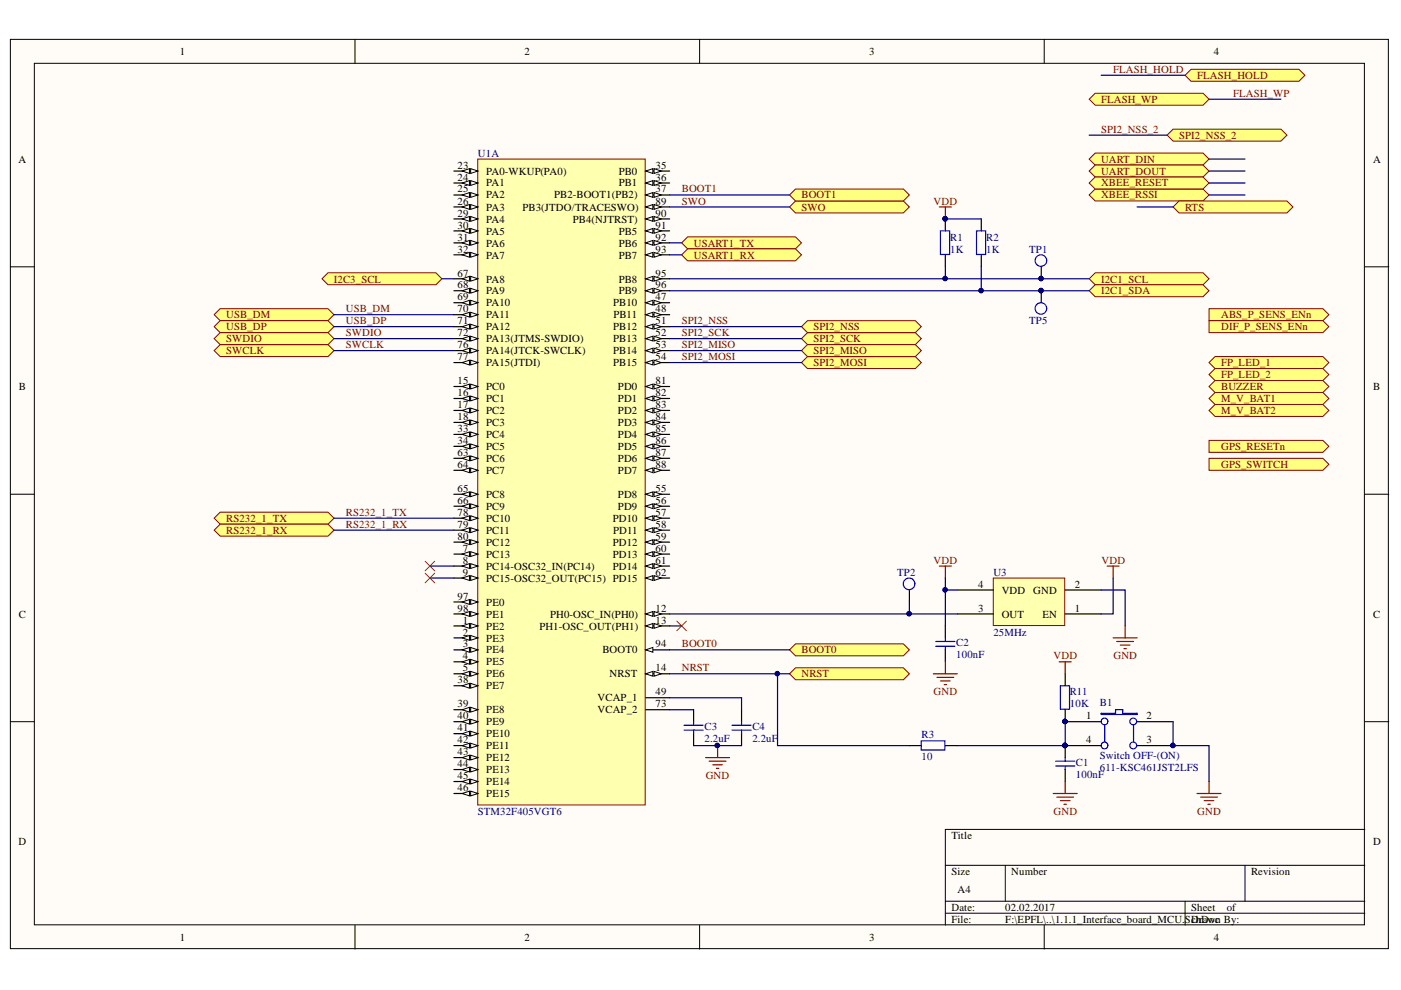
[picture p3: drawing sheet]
<svg xmlns="http://www.w3.org/2000/svg" width="297mm" height="210mm" viewBox="0 0 297 210" stroke-linecap="round" stroke-linejoin="round" font-family="sans-serif">
<defs><g id="words">
<g font-size="2.3">
<text x="38.1" y="11.7">1</text>
<text x="111.2" y="11.7">2</text>
<text x="184.3" y="11.7">3</text>
<text x="257.4" y="11.7">4</text>
<text x="3.9" y="34.5">A</text>
<text x="97" y="35.7">23</text>
<text x="139" y="35.7">35</text>
<text x="291.1" y="34.5">A</text>
<text x="97" y="38.3">24</text>
<text x="97" y="40.8">25</text>
<text x="103.1" y="37">PA0-WKUP(PA0)</text>
<text x="103.1" y="39.5">PA1</text>
<text x="131.2" y="37">PB0</text>
<text x="131.2" y="39.5">PB1</text>
<text x="139" y="38.3">36</text>
<text x="139" y="40.8">37</text>
<text x="97" y="43.4">26</text>
<text x="97" y="46">29</text>
<text x="103.1" y="42.1">PA2</text>
<text x="103.1" y="44.7">PA3</text>
<text x="103.1" y="47.2">PA4</text>
<text x="110.8" y="44.7">PB3(JTDO/TRACESWO)</text>
<text x="117.5" y="42.1">PB2-BOOT1(PB2)</text>
<text x="121.5" y="47.2">PB4(NJTRST)</text>
<text x="139" y="43.4">89</text>
<text x="139" y="46">90</text>
<text x="97" y="48.5">30</text>
<text x="97" y="51">31</text>
<text x="97" y="53.6">32</text>
<text x="103.1" y="49.8">PA5</text>
<text x="103.1" y="52.3">PA6</text>
<text x="131.2" y="49.8">PB5</text>
<text x="131.2" y="52.3">PB6</text>
<text x="139" y="48.5">91</text>
<text x="139" y="51">92</text>
<text x="139" y="53.6">93</text>
<text x="97" y="58.6">67</text>
<text x="103.1" y="54.8">PA7</text>
<text x="103.1" y="59.9">PA8</text>
<text x="131.2" y="54.8">PB7</text>
<text x="131.2" y="59.9">PB8</text>
<text x="139" y="58.6">95</text>
<text x="97" y="61.2">68</text>
<text x="97" y="63.7">69</text>
<text x="103.1" y="62.4">PA9</text>
<text x="103.1" y="65">PA10</text>
<text x="130" y="65">PB10</text>
<text x="131.2" y="62.4">PB9</text>
<text x="139" y="63.7">47</text>
<text x="139" y="61.2">96</text>
<text x="97" y="66.2">70</text>
<text x="97" y="68.8">71</text>
<text x="97" y="71.3">72</text>
<text x="103.1" y="67.5">PA11</text>
<text x="103.1" y="70">PA12</text>
<text x="130" y="70">PB12</text>
<text x="130.1" y="67.5">PB11</text>
<text x="139" y="66.2">48</text>
<text x="139" y="68.8">51</text>
<text x="139" y="71.3">52</text>
<text x="97" y="73.8">76</text>
<text x="97" y="76.4">77</text>
<text x="103.1" y="72.6">PA13(JTMS-SWDIO)</text>
<text x="103.1" y="75.1">PA14(JTCK-SWCLK)</text>
<text x="103.1" y="77.6">PA15(JTDI)</text>
<text x="130" y="72.6">PB13</text>
<text x="130" y="75.1">PB14</text>
<text x="130" y="77.6">PB15</text>
<text x="139" y="73.8">53</text>
<text x="139" y="76.4">54</text>
<text x="4" y="82.7">B</text>
<text x="97" y="81.4">15</text>
<text x="97" y="84">16</text>
<text x="103.1" y="82.7">PC0</text>
<text x="131" y="82.7">PD0</text>
<text x="139" y="81.4">81</text>
<text x="139" y="84">82</text>
<text x="291.1" y="82.7">B</text>
<text x="97" y="86.5">17</text>
<text x="97" y="89">18</text>
<text x="103.1" y="85.2">PC1</text>
<text x="103.1" y="87.8">PC2</text>
<text x="131" y="85.2">PD1</text>
<text x="131" y="87.8">PD2</text>
<text x="139" y="86.5">83</text>
<text x="139" y="89">84</text>
<text x="97" y="91.6">33</text>
<text x="97" y="94.1">34</text>
<text x="103.1" y="90.3">PC3</text>
<text x="103.1" y="92.8">PC4</text>
<text x="103.1" y="95.4">PC5</text>
<text x="131" y="90.3">PD3</text>
<text x="131" y="92.8">PD4</text>
<text x="131" y="95.4">PD5</text>
<text x="139" y="91.6">85</text>
<text x="139" y="94.1">86</text>
<text x="97" y="96.6">63</text>
<text x="97" y="99.2">64</text>
<text x="103.1" y="97.9">PC6</text>
<text x="103.1" y="100.4">PC7</text>
<text x="131" y="97.9">PD6</text>
<text x="131" y="100.4">PD7</text>
<text x="139" y="96.6">87</text>
<text x="139" y="99.2">88</text>
<text x="97" y="104.3">65</text>
<text x="97" y="106.9">66</text>
<text x="103.1" y="105.6">PC8</text>
<text x="131" y="105.6">PD8</text>
<text x="139" y="104.3">55</text>
<text x="139" y="106.9">56</text>
<text x="97" y="109.4">78</text>
<text x="97" y="111.9">79</text>
<text x="103.1" y="108.1">PC9</text>
<text x="103.1" y="110.7">PC10</text>
<text x="103.1" y="113.2">PC11</text>
<text x="129.9" y="110.7">PD10</text>
<text x="130" y="113.2">PD11</text>
<text x="131" y="108.1">PD9</text>
<text x="139" y="109.4">57</text>
<text x="139" y="111.9">58</text>
<text x="97" y="114.5">80</text>
<text x="98.1" y="117">7</text>
<text x="98.1" y="119.5">8</text>
<text x="103.1" y="118.3">PC13</text>
<text x="103.1" y="115.7">PC12</text>
<text x="129.9" y="115.7">PD12</text>
<text x="129.9" y="118.3">PD13</text>
<text x="139" y="114.5">59</text>
<text x="139" y="117">60</text>
<text x="139" y="119.5">61</text>
<text x="98.1" y="122.1">9</text>
<text x="103.1" y="120.8">PC14-OSC32_IN(PC14)</text>
<text x="103.1" y="123.3">PC15-OSC32_OUT(PC15) PD15</text>
<text x="129.9" y="120.8">PD14</text>
<text x="139" y="122.1">62</text>
<text x="207.4" y="124.6">4</text>
<text x="212.4" y="125.9">VDD</text>
<text x="219.1" y="125.9">GND</text>
<text x="227.9" y="124.6">2</text>
<text x="4" y="130.9">C</text>
<text x="97" y="127.1">97</text>
<text x="97" y="129.7">98</text>
<text x="103.1" y="128.4">PE0</text>
<text x="103.1" y="130.9">PE1</text>
<text x="116.6" y="130.9">PH0-OSC_IN(PH0)</text>
<text x="139" y="129.7">12</text>
<text x="207.4" y="129.7">3</text>
<text x="212.4" y="130.9">OUT</text>
<text x="221" y="130.9">EN</text>
<text x="227.9" y="129.7">1</text>
<text x="291.1" y="130.9">C</text>
<text x="98.1" y="132.2">1</text>
<text x="98.1" y="134.7">2</text>
<text x="98.1" y="137.3">3</text>
<text x="103.1" y="133.5">PE2</text>
<text x="103.1" y="136">PE3</text>
<text x="114.4" y="133.5">PH1-OSC_OUT(PH1)</text>
<text x="139" y="137.3">94</text>
<text x="139" y="132.2">13</text>
<text x="98.1" y="139.8">4</text>
<text x="98.1" y="142.4">5</text>
<text x="103.1" y="138.6">PE4</text>
<text x="103.1" y="141.1">PE5</text>
<text x="103.1" y="143.6">PE6</text>
<text x="127.7" y="138.6">BOOT0</text>
<text x="129.2" y="143.6">NRST</text>
<text x="139" y="142.4">14</text>
<text x="97" y="144.9">38</text>
<text x="97" y="150">39</text>
<text x="103.1" y="146.2">PE7</text>
<text x="126.7" y="148.7">VCAP_1</text>
<text x="139" y="147.4">49</text>
<text x="139" y="150">73</text>
<text x="97" y="152.5">40</text>
<text x="97" y="155">41</text>
<text x="103.1" y="151.2">PE8</text>
<text x="103.1" y="153.8">PE9</text>
<text x="126.7" y="151.2">VCAP_2</text>
<text x="230.3" y="152.5">1</text>
<text x="243.1" y="152.5">2</text>
<text x="97" y="157.6">42</text>
<text x="97" y="160.1">43</text>
<text x="103.1" y="156.3">PE10</text>
<text x="103.1" y="158.8">PE11</text>
<text x="103.1" y="161.4">PE12</text>
<text x="230.3" y="157.6">4</text>
<text x="243.1" y="157.6">3</text>
<text x="97" y="162.6">44</text>
<text x="97" y="165.2">45</text>
<text x="97" y="167.8">46</text>
<text x="103.1" y="164">PE13</text>
<text x="103.1" y="166.5">PE14</text>
<text x="103.1" y="169">PE15</text>
<text x="3.9" y="179.2">D</text>
<text x="201.7" y="177.9">Title</text>
<text x="291.1" y="179.2">D</text>
<text x="201.7" y="185.5">Size</text>
<text x="214.4" y="185.5">Number</text>
<text x="265.2" y="185.5">Revision</text>
<text x="203" y="189.3">A4</text>
<text x="201.7" y="193.1">Date:</text>
<text x="201.7" y="195.7">File:</text>
<text x="213.1" y="193.1">02.02.2017</text>
<text x="213.1" y="195.7">F:\EPFL\..\1.1.1_Interface_board_MCU.SchDoc</text>
<text x="252.6" y="193.1">Sheet</text>
<text x="252.6" y="195.7">Drawn By:</text>
<text x="260.1" y="193.1">of</text>
<text x="38.1" y="199.5">1</text>
<text x="111.2" y="199.5">2</text>
<text x="184.3" y="199.5">3</text>
<text x="257.4" y="199.5">4</text>
</g>
<g font-size="2.3" fill="#800000">
<text x="236" y="15.5">FLASH_HOLD</text>
<text x="253.8" y="16.7">FLASH_HOLD</text>
<text x="233.4" y="21.8">FLASH_WP</text>
<text x="261.4" y="20.5">FLASH_WP</text>
<text x="233.4" y="28.1">SPI2_NSS_2</text>
<text x="250" y="29.4">SPI2_NSS_2</text>
<text x="233.4" y="34.5">UART_DIN</text>
<text x="144.5" y="40.8">BOOT1</text>
<text x="233.4" y="37">UART_DOUT</text>
<text x="233.4" y="39.5">XBEE_RESET</text>
<text x="144.5" y="43.4">SWO</text>
<text x="169.9" y="44.7">SWO</text>
<text x="169.9" y="42.1">BOOT1</text>
<text x="197.9" y="43.4">VDD</text>
<text x="233.4" y="42.1">XBEE_RSSI</text>
<text x="251.3" y="44.7">RTS</text>
<text x="147.1" y="52.3">USART1_TX</text>
<text x="70.8" y="59.9">I2C3_SCL</text>
<text x="147.1" y="54.8">USART1_RX</text>
<text x="233.4" y="59.9">I2C1_SCL</text>
<text x="233.4" y="62.4">I2C1_SDA</text>
<text x="48" y="67.5">USB_DM</text>
<text x="48" y="70">USB_DP</text>
<text x="73.3" y="71.3">SWDIO</text>
<text x="73.3" y="68.8">USB_DP</text>
<text x="73.3" y="66.2">USB_DM</text>
<text x="144.5" y="68.8">SPI2_NSS</text>
<text x="144.5" y="71.3">SPI2_SCK</text>
<text x="172.5" y="70">SPI2_NSS</text>
<text x="258.9" y="67.5">ABS_P_SENS_ENn</text>
<text x="258.9" y="70">DIF_P_SENS_ENn</text>
<text x="48" y="75.1">SWCLK</text>
<text x="48" y="72.6">SWDIO</text>
<text x="73.3" y="73.8">SWCLK</text>
<text x="144.5" y="73.8">SPI2_MISO</text>
<text x="144.5" y="76.4">SPI2_MOSI</text>
<text x="172.5" y="77.6">SPI2_MOSI</text>
<text x="172.5" y="72.6">SPI2_SCK</text>
<text x="172.5" y="75.1">SPI2_MISO</text>
<text x="258.9" y="77.6">FP_LED_1</text>
<text x="258.9" y="80.2">FP_LED_2</text>
<text x="258.9" y="82.7">BUZZER</text>
<text x="258.9" y="87.8">M_V_BAT2</text>
<text x="258.9" y="85.2">M_V_BAT1</text>
<text x="258.9" y="95.4">GPS_RESETn</text>
<text x="258.9" y="99.2">GPS_SWITCH</text>
<text x="48" y="110.7">RS232_1_TX</text>
<text x="48" y="113.2">RS232_1_RX</text>
<text x="73.3" y="111.9">RS232_1_RX</text>
<text x="73.3" y="109.4">RS232_1_TX</text>
<text x="197.9" y="119.5">VDD</text>
<text x="233.5" y="119.5">VDD</text>
<text x="144.5" y="137.3">BOOT0</text>
<text x="144.5" y="142.4">NRST</text>
<text x="169.9" y="138.6">BOOT0</text>
<text x="169.9" y="143.6">NRST</text>
<text x="223.4" y="139.8">VDD</text>
<text x="236.1" y="139.8">GND</text>
<text x="197.9" y="147.4">GND</text>
<text x="149.6" y="165.2">GND</text>
<text x="223.4" y="172.9">GND</text>
<text x="253.8" y="172.9">GND</text>
</g>
<g font-size="2.3" fill="#000080">
<text x="101.3" y="33.2">U1A</text>
<text x="201.5" y="51">R1</text>
<text x="201.5" y="53.6">1K</text>
<text x="209.1" y="51">R2</text>
<text x="209.1" y="53.6">1K</text>
<text x="218.2" y="53.6">TP1</text>
<text x="218.2" y="68.8">TP5</text>
<text x="190.2" y="122.1">TP2</text>
<text x="210.6" y="122.1">U3</text>
<text x="202.7" y="137">C2</text>
<text x="210.6" y="134.7">25MHz</text>
<text x="202.7" y="139.6">100nF</text>
<text x="226.8" y="147.4">R11</text>
<text x="226.8" y="150">10K</text>
<text x="233.2" y="149.7">B1</text>
<text x="149.4" y="154.8">C3</text>
<text x="159.5" y="154.8">C4</text>
<text x="149.4" y="157.3">2.2uF</text>
<text x="159.5" y="157.3">2.2uF</text>
<text x="195.4" y="156.5">R3</text>
<text x="195.4" y="161.1">10</text>
<text x="233.2" y="160.9">Switch OFF-(ON)</text>
<text x="228.1" y="162.4">C1</text>
<text x="228.1" y="165">100nF</text>
<text x="233.2" y="163.5">611-KSC461JST2LFS</text>
<text x="101.3" y="172.9">STM32F405VGT6</text>
</g>
</g></defs>
<g fill="#fffcf8" stroke="#000" stroke-width=".21">
<path d="M2.2 8.3h292.2v192.8h-292.2z"/>
<path d="M7.3 13.4h282v182.7h-282z"/>
</g>
<g fill="none" stroke="#000" stroke-width=".21">
<path d="M75.3 8.3v5.1M148.3 8.3v5.1M221.4 8.3v5.1M2.2 56.6h5.1M289.4 56.6h5.1M2.2 104.8h5.1M289.4 104.8h5.1M2.2 153h5.1M289.4 153h5.1M289.4 175.9h-89v20.3M75.3 196.2v5M148.3 196.2v5"/>
<path d="M200.4 183.5h89M200.4 191.1h89M200.4 193.6h89M213.1 183.5v7.6M221.4 196.2v5M251.3 191.1v5.1M264 183.5v7.6"/>
</g>
<g fill="#ffff80" stroke="#800000" stroke-width=".21">
<path d="M45.4 66.7l1.3-1.2h22.8l1.3 1.2-1.3 1.3h-22.8z" fill-rule="evenodd"/>
<path d="M45.4 69.3l1.3-1.3h22.8l1.3 1.3-1.3 1.2h-22.8z" fill-rule="evenodd"/>
</g>
<path d="M147.1 150.5v2.5M147.1 155.6v2.5M157.2 150.5v2.5M157.2 155.6v2.5" fill="none" stroke="#000" stroke-width=".25"/>
<path d="M145 153.8h4.1M145 154.8h4.1M147.1 153v.8M147.1 154.8v.8M155.2 153.8h4.1M155.2 154.8h4.1M157.2 153v.8M157.2 154.8v.8" fill="none" stroke="#00f" stroke-width=".25"/>
<path d="M152.1 158.1v2.5M149.6 160.6h5.1M150.4 161.4h3.5M151.1 162.2h2.1M151.9 162.9h.5" fill="none" stroke="#800000" stroke-width=".25"/>
<circle cx="152.1" cy="158.1" r=".47" fill="#000080" stroke="#000080" stroke-width=".21"/>
<path d="M210.6 122.6h15.1v10h-15.1z" fill="#ffffb0" stroke="#800000" stroke-width=".21"/>
<path d="M192.8 125.1v2.5M200.4 132.7v2.5M200.4 137.8v2.5M203 130.2h7.6M203 125.1h7.6M225.8 130.2h7.7M225.8 125.1h7.7" fill="none" stroke="#000" stroke-width=".25"/>
<g fill="none" stroke="#800000" stroke-width=".25">
<path d="M199.2 120h2.5M200.4 120v2.6M234.7 120h2.6M236 135.2h5.1M236 120v2.6M236.8 136h3.5M237.5 136.8h2.1M238.3 137.5h.5M238.6 132.7v2.5M197.9 142.9h5.1M198.7 143.6h3.5M199.4 144.4h2"/>
<path d="M200.2 145.1h.5M200.4 140.3v2.6"/>
</g>
<g fill="none" stroke="#00f" stroke-width=".25">
<path d="M198.4 136h4.1M198.4 137h4.1M200.4 135.2v.8M200.4 137v.8"/>
<circle cx="192.7" cy="123.8" r="1.23"/>
</g>
<path d="M90.1 121.5l2.1 2.1M92.2 121.5l-2.1 2.1M143.5 131.7l2 2M145.5 131.7l-2 2" fill="none" stroke="#f00" stroke-width=".21"/>
<g fill="#ffff80" stroke="#800000" stroke-width=".21">
<path d="M167.4 43.9l1.3-1.3h22.8l1.3 1.3-1.3 1.2h-22.8z" fill-rule="evenodd"/>
<path d="M45.4 74.3l1.3-1.2h22.8l1.3 1.2-1.3 1.3h-22.8z" fill-rule="evenodd"/>
<path d="M45.4 71.8l1.3-1.3h22.8l1.3 1.3-1.3 1.3h-22.8z" fill-rule="evenodd"/>
<path d="M167.4 137.8l1.3-1.3h22.8l1.3 1.3-1.3 1.3h-22.8z" fill-rule="evenodd"/>
<path d="M167.4 142.9l1.3-1.3h22.8l1.3 1.3-1.3 1.2h-22.8z" fill-rule="evenodd"/>
<path d="M167.4 41.3l1.3-1.2h22.8l1.3 1.2-1.3 1.3h-22.8z" fill-rule="evenodd"/>
</g>
<path d="M101.3 33.7h35.5v137h-35.5z" fill="#ffffb0" stroke="#800000" stroke-width=".21"/>
<path d="M96.2 36.3h5.1" fill="none" stroke="#000" stroke-width=".25"/>
<path d="M99.8 35.8l1.5 .5-1.5 .5z" fill="#fffcf8"/>
<path d="M99.8 35.8l1.5 .5-1.5 .5z" fill="none" stroke="#000" stroke-width=".21"/>
<path d="M98 36.3l1.5-.5v1z" fill="#fffcf8"/>
<path d="M98 36.3l1.5-.5v1z" fill="none" stroke="#000" stroke-width=".21"/>
<path d="M96.2 38.8h5.1" fill="none" stroke="#000" stroke-width=".25"/>
<path d="M99.8 38.3l1.5 .5-1.5 .5z" fill="#fffcf8"/>
<path d="M99.8 38.3l1.5 .5-1.5 .5z" fill="none" stroke="#000" stroke-width=".21"/>
<path d="M98 38.8l1.5-.5v1z" fill="#fffcf8"/>
<path d="M98 38.8l1.5-.5v1z" fill="none" stroke="#000" stroke-width=".21"/>
<path d="M96.2 41.3h5.1" fill="none" stroke="#000" stroke-width=".25"/>
<path d="M99.8 40.8l1.5 .5-1.5 .5z" fill="#fffcf8"/>
<path d="M99.8 40.8l1.5 .5-1.5 .5z" fill="none" stroke="#000" stroke-width=".21"/>
<path d="M98 41.3l1.5-.5v1z" fill="#fffcf8"/>
<path d="M98 41.3l1.5-.5v1z" fill="none" stroke="#000" stroke-width=".21"/>
<path d="M96.2 43.9h5.1" fill="none" stroke="#000" stroke-width=".25"/>
<path d="M99.8 43.4l1.5 .5-1.5 .5z" fill="#fffcf8"/>
<path d="M99.8 43.4l1.5 .5-1.5 .5z" fill="none" stroke="#000" stroke-width=".21"/>
<path d="M98 43.9l1.5-.5v1z" fill="#fffcf8"/>
<path d="M98 43.9l1.5-.5v1z" fill="none" stroke="#000" stroke-width=".21"/>
<path d="M96.2 46.4h5.1" fill="none" stroke="#000" stroke-width=".25"/>
<path d="M99.8 45.9l1.5 .5-1.5 .5z" fill="#fffcf8"/>
<path d="M99.8 45.9l1.5 .5-1.5 .5z" fill="none" stroke="#000" stroke-width=".21"/>
<path d="M98 46.4l1.5-.5v1z" fill="#fffcf8"/>
<path d="M98 46.4l1.5-.5v1z" fill="none" stroke="#000" stroke-width=".21"/>
<path d="M96.2 49h5.1" fill="none" stroke="#000" stroke-width=".25"/>
<path d="M99.8 48.4l1.5 .6-1.5 .5z" fill="#fffcf8"/>
<path d="M99.8 48.4l1.5 .6-1.5 .5z" fill="none" stroke="#000" stroke-width=".21"/>
<path d="M98 49l1.5-.6v1.1z" fill="#fffcf8"/>
<path d="M98 49l1.5-.6v1.1z" fill="none" stroke="#000" stroke-width=".21"/>
<path d="M96.2 51.5h5.1" fill="none" stroke="#000" stroke-width=".25"/>
<path d="M99.8 51l1.5 .5-1.5 .5z" fill="#fffcf8"/>
<path d="M99.8 51l1.5 .5-1.5 .5z" fill="none" stroke="#000" stroke-width=".21"/>
<path d="M98 51.5l1.5-.5v1z" fill="#fffcf8"/>
<path d="M98 51.5l1.5-.5v1z" fill="none" stroke="#000" stroke-width=".21"/>
<path d="M96.2 54h5.1" fill="none" stroke="#000" stroke-width=".25"/>
<path d="M99.8 53.5l1.5 .5-1.5 .5z" fill="#fffcf8"/>
<path d="M99.8 53.5l1.5 .5-1.5 .5z" fill="none" stroke="#000" stroke-width=".21"/>
<path d="M98 54l1.5-.5v1z" fill="#fffcf8"/>
<path d="M98 54l1.5-.5v1z" fill="none" stroke="#000" stroke-width=".21"/>
<path d="M136.9 36.3h5.1" fill="none" stroke="#000" stroke-width=".25"/>
<path d="M136.9 36.3l1.5-.5v1z" fill="#fffcf8"/>
<path d="M136.9 36.3l1.5-.5v1z" fill="none" stroke="#000" stroke-width=".21"/>
<path d="M138.7 35.8l1.5 .5-1.5 .5z" fill="#fffcf8"/>
<path d="M138.7 35.8l1.5 .5-1.5 .5z" fill="none" stroke="#000" stroke-width=".21"/>
<path d="M136.9 38.8h5.1" fill="none" stroke="#000" stroke-width=".25"/>
<path d="M136.9 38.8l1.5-.5v1z" fill="#fffcf8"/>
<path d="M136.9 38.8l1.5-.5v1z" fill="none" stroke="#000" stroke-width=".21"/>
<path d="M138.7 38.3l1.5 .5-1.5 .5z" fill="#fffcf8"/>
<path d="M138.7 38.3l1.5 .5-1.5 .5z" fill="none" stroke="#000" stroke-width=".21"/>
<path d="M136.9 64.2h5.1" fill="none" stroke="#000" stroke-width=".25"/>
<path d="M136.9 64.2l1.5-.5v1z" fill="#fffcf8"/>
<path d="M136.9 64.2l1.5-.5v1z" fill="none" stroke="#000" stroke-width=".21"/>
<path d="M138.7 63.7l1.5 .5-1.5 .5z" fill="#fffcf8"/>
<path d="M138.7 63.7l1.5 .5-1.5 .5z" fill="none" stroke="#000" stroke-width=".21"/>
<path d="M136.9 66.7h5.1" fill="none" stroke="#000" stroke-width=".25"/>
<path d="M136.9 66.7l1.5-.5v1z" fill="#fffcf8"/>
<path d="M136.9 66.7l1.5-.5v1z" fill="none" stroke="#000" stroke-width=".21"/>
<path d="M138.7 66.2l1.5 .5-1.5 .5z" fill="#fffcf8"/>
<path d="M138.7 66.2l1.5 .5-1.5 .5z" fill="none" stroke="#000" stroke-width=".21"/>
<path d="M136.9 69.3h5.1" fill="none" stroke="#000" stroke-width=".25"/>
<path d="M136.9 69.3l1.5-.5v1z" fill="#fffcf8"/>
<path d="M136.9 69.3l1.5-.5v1z" fill="none" stroke="#000" stroke-width=".21"/>
<path d="M138.7 68.8l1.5 .5-1.5 .5z" fill="#fffcf8"/>
<path d="M138.7 68.8l1.5 .5-1.5 .5z" fill="none" stroke="#000" stroke-width=".21"/>
<path d="M136.9 71.8h5.1" fill="none" stroke="#000" stroke-width=".25"/>
<path d="M136.9 71.8l1.5-.5v1z" fill="#fffcf8"/>
<path d="M136.9 71.8l1.5-.5v1z" fill="none" stroke="#000" stroke-width=".21"/>
<path d="M138.7 71.3l1.5 .5-1.5 .5z" fill="#fffcf8"/>
<path d="M138.7 71.3l1.5 .5-1.5 .5z" fill="none" stroke="#000" stroke-width=".21"/>
<path d="M136.9 74.3h5.1" fill="none" stroke="#000" stroke-width=".25"/>
<path d="M136.9 74.3l1.5-.5v1z" fill="#fffcf8"/>
<path d="M136.9 74.3l1.5-.5v1z" fill="none" stroke="#000" stroke-width=".21"/>
<path d="M138.7 73.8l1.5 .5-1.5 .5z" fill="#fffcf8"/>
<path d="M138.7 73.8l1.5 .5-1.5 .5z" fill="none" stroke="#000" stroke-width=".21"/>
<path d="M136.9 76.9h5.1" fill="none" stroke="#000" stroke-width=".25"/>
<path d="M136.9 76.9l1.5-.5v1z" fill="#fffcf8"/>
<path d="M136.9 76.9l1.5-.5v1z" fill="none" stroke="#000" stroke-width=".21"/>
<path d="M138.7 76.4l1.5 .5-1.5 .5z" fill="#fffcf8"/>
<path d="M138.7 76.4l1.5 .5-1.5 .5z" fill="none" stroke="#000" stroke-width=".21"/>
<path d="M96.2 59.1h5.1" fill="none" stroke="#000" stroke-width=".25"/>
<path d="M99.8 58.6l1.5 .5-1.5 .5z" fill="#fffcf8"/>
<path d="M99.8 58.6l1.5 .5-1.5 .5z" fill="none" stroke="#000" stroke-width=".21"/>
<path d="M98 59.1l1.5-.5v1z" fill="#fffcf8"/>
<path d="M98 59.1l1.5-.5v1z" fill="none" stroke="#000" stroke-width=".21"/>
<path d="M96.2 61.6h5.1" fill="none" stroke="#000" stroke-width=".25"/>
<path d="M99.8 61.1l1.5 .5-1.5 .6z" fill="#fffcf8"/>
<path d="M99.8 61.1l1.5 .5-1.5 .6z" fill="none" stroke="#000" stroke-width=".21"/>
<path d="M98 61.6l1.5-.5v1.1z" fill="#fffcf8"/>
<path d="M98 61.6l1.5-.5v1.1z" fill="none" stroke="#000" stroke-width=".21"/>
<path d="M96.2 64.2h5.1" fill="none" stroke="#000" stroke-width=".25"/>
<path d="M99.8 63.7l1.5 .5-1.5 .5z" fill="#fffcf8"/>
<path d="M99.8 63.7l1.5 .5-1.5 .5z" fill="none" stroke="#000" stroke-width=".21"/>
<path d="M98 64.2l1.5-.5v1z" fill="#fffcf8"/>
<path d="M98 64.2l1.5-.5v1z" fill="none" stroke="#000" stroke-width=".21"/>
<path d="M96.2 66.7h5.1" fill="none" stroke="#000" stroke-width=".25"/>
<path d="M99.8 66.2l1.5 .5-1.5 .5z" fill="#fffcf8"/>
<path d="M99.8 66.2l1.5 .5-1.5 .5z" fill="none" stroke="#000" stroke-width=".21"/>
<path d="M98 66.7l1.5-.5v1z" fill="#fffcf8"/>
<path d="M98 66.7l1.5-.5v1z" fill="none" stroke="#000" stroke-width=".21"/>
<path d="M96.2 69.3h5.1" fill="none" stroke="#000" stroke-width=".25"/>
<path d="M99.8 68.8l1.5 .5-1.5 .5z" fill="#fffcf8"/>
<path d="M99.8 68.8l1.5 .5-1.5 .5z" fill="none" stroke="#000" stroke-width=".21"/>
<path d="M98 69.3l1.5-.5v1z" fill="#fffcf8"/>
<path d="M98 69.3l1.5-.5v1z" fill="none" stroke="#000" stroke-width=".21"/>
<path d="M96.2 71.8h5.1" fill="none" stroke="#000" stroke-width=".25"/>
<path d="M99.8 71.3l1.5 .5-1.5 .5z" fill="#fffcf8"/>
<path d="M99.8 71.3l1.5 .5-1.5 .5z" fill="none" stroke="#000" stroke-width=".21"/>
<path d="M98 71.8l1.5-.5v1z" fill="#fffcf8"/>
<path d="M98 71.8l1.5-.5v1z" fill="none" stroke="#000" stroke-width=".21"/>
<path d="M136.9 43.9h5.1" fill="none" stroke="#000" stroke-width=".25"/>
<path d="M136.9 43.9l1.5-.5v1z" fill="#fffcf8"/>
<path d="M136.9 43.9l1.5-.5v1z" fill="none" stroke="#000" stroke-width=".21"/>
<path d="M138.7 43.4l1.5 .5-1.5 .5z" fill="#fffcf8"/>
<path d="M138.7 43.4l1.5 .5-1.5 .5z" fill="none" stroke="#000" stroke-width=".21"/>
<path d="M136.9 46.4h5.1" fill="none" stroke="#000" stroke-width=".25"/>
<path d="M136.9 46.4l1.5-.5v1z" fill="#fffcf8"/>
<path d="M136.9 46.4l1.5-.5v1z" fill="none" stroke="#000" stroke-width=".21"/>
<path d="M138.7 45.9l1.5 .5-1.5 .5z" fill="#fffcf8"/>
<path d="M138.7 45.9l1.5 .5-1.5 .5z" fill="none" stroke="#000" stroke-width=".21"/>
<path d="M136.9 49h5.1" fill="none" stroke="#000" stroke-width=".25"/>
<path d="M136.9 49l1.5-.6v1.1z" fill="#fffcf8"/>
<path d="M136.9 49l1.5-.6v1.1z" fill="none" stroke="#000" stroke-width=".21"/>
<path d="M138.7 48.4l1.5 .6-1.5 .5z" fill="#fffcf8"/>
<path d="M138.7 48.4l1.5 .6-1.5 .5z" fill="none" stroke="#000" stroke-width=".21"/>
<path d="M136.9 51.5h5.1" fill="none" stroke="#000" stroke-width=".25"/>
<path d="M136.9 51.5l1.5-.5v1z" fill="#fffcf8"/>
<path d="M136.9 51.5l1.5-.5v1z" fill="none" stroke="#000" stroke-width=".21"/>
<path d="M138.7 51l1.5 .5-1.5 .5z" fill="#fffcf8"/>
<path d="M138.7 51l1.5 .5-1.5 .5z" fill="none" stroke="#000" stroke-width=".21"/>
<path d="M136.9 54h5.1" fill="none" stroke="#000" stroke-width=".25"/>
<path d="M136.9 54l1.5-.5v1z" fill="#fffcf8"/>
<path d="M136.9 54l1.5-.5v1z" fill="none" stroke="#000" stroke-width=".21"/>
<path d="M138.7 53.5l1.5 .5-1.5 .5z" fill="#fffcf8"/>
<path d="M138.7 53.5l1.5 .5-1.5 .5z" fill="none" stroke="#000" stroke-width=".21"/>
<path d="M136.9 59.1h5.1" fill="none" stroke="#000" stroke-width=".25"/>
<path d="M136.9 59.1l1.5-.5v1z" fill="#fffcf8"/>
<path d="M136.9 59.1l1.5-.5v1z" fill="none" stroke="#000" stroke-width=".21"/>
<path d="M138.7 58.6l1.5 .5-1.5 .5z" fill="#fffcf8"/>
<path d="M138.7 58.6l1.5 .5-1.5 .5z" fill="none" stroke="#000" stroke-width=".21"/>
<path d="M136.9 61.6h5.1" fill="none" stroke="#000" stroke-width=".25"/>
<path d="M136.9 61.6l1.5-.5v1.1z" fill="#fffcf8"/>
<path d="M136.9 61.6l1.5-.5v1.1z" fill="none" stroke="#000" stroke-width=".21"/>
<path d="M138.7 61.1l1.5 .5-1.5 .6z" fill="#fffcf8"/>
<path d="M138.7 61.1l1.5 .5-1.5 .6z" fill="none" stroke="#000" stroke-width=".21"/>
<path d="M136.9 41.3h5.1" fill="none" stroke="#000" stroke-width=".25"/>
<path d="M136.9 41.3l1.5-.5v1z" fill="#fffcf8"/>
<path d="M136.9 41.3l1.5-.5v1z" fill="none" stroke="#000" stroke-width=".21"/>
<path d="M138.7 40.8l1.5 .5-1.5 .5z" fill="#fffcf8"/>
<path d="M138.7 40.8l1.5 .5-1.5 .5z" fill="none" stroke="#000" stroke-width=".21"/>
<path d="M96.2 74.3h5.1" fill="none" stroke="#000" stroke-width=".25"/>
<path d="M99.8 73.8l1.5 .5-1.5 .5z" fill="#fffcf8"/>
<path d="M99.8 73.8l1.5 .5-1.5 .5z" fill="none" stroke="#000" stroke-width=".21"/>
<path d="M98 74.3l1.5-.5v1z" fill="#fffcf8"/>
<path d="M98 74.3l1.5-.5v1z" fill="none" stroke="#000" stroke-width=".21"/>
<path d="M96.2 76.9h5.1" fill="none" stroke="#000" stroke-width=".25"/>
<path d="M99.8 76.4l1.5 .5-1.5 .5z" fill="#fffcf8"/>
<path d="M99.8 76.4l1.5 .5-1.5 .5z" fill="none" stroke="#000" stroke-width=".21"/>
<path d="M98 76.9l1.5-.5v1z" fill="#fffcf8"/>
<path d="M98 76.9l1.5-.5v1z" fill="none" stroke="#000" stroke-width=".21"/>
<path d="M96.2 117.5h5.1" fill="none" stroke="#000" stroke-width=".25"/>
<path d="M99.8 117l1.5 .5-1.5 .5z" fill="#fffcf8"/>
<path d="M99.8 117l1.5 .5-1.5 .5z" fill="none" stroke="#000" stroke-width=".21"/>
<path d="M98 117.5l1.5-.5v1z" fill="#fffcf8"/>
<path d="M98 117.5l1.5-.5v1z" fill="none" stroke="#000" stroke-width=".21"/>
<path d="M96.2 120h5.1" fill="none" stroke="#000" stroke-width=".25"/>
<path d="M99.8 119.5l1.5 .5-1.5 .5z" fill="#fffcf8"/>
<path d="M99.8 119.5l1.5 .5-1.5 .5z" fill="none" stroke="#000" stroke-width=".21"/>
<path d="M98 120l1.5-.5v1z" fill="#fffcf8"/>
<path d="M98 120l1.5-.5v1z" fill="none" stroke="#000" stroke-width=".21"/>
<path d="M96.2 122.6h5.1" fill="none" stroke="#000" stroke-width=".25"/>
<path d="M99.8 122l1.5 .6-1.5 .5z" fill="#fffcf8"/>
<path d="M99.8 122l1.5 .6-1.5 .5z" fill="none" stroke="#000" stroke-width=".21"/>
<path d="M98 122.6l1.5-.6v1.1z" fill="#fffcf8"/>
<path d="M98 122.6l1.5-.6v1.1z" fill="none" stroke="#000" stroke-width=".21"/>
<path d="M96.2 81.9h5.1" fill="none" stroke="#000" stroke-width=".25"/>
<path d="M99.8 81.4l1.5 .5-1.5 .6z" fill="#fffcf8"/>
<path d="M99.8 81.4l1.5 .5-1.5 .6z" fill="none" stroke="#000" stroke-width=".21"/>
<path d="M98 81.9l1.5-.5v1.1z" fill="#fffcf8"/>
<path d="M98 81.9l1.5-.5v1.1z" fill="none" stroke="#000" stroke-width=".21"/>
<path d="M96.2 84.5h5.1" fill="none" stroke="#000" stroke-width=".25"/>
<path d="M99.8 84l1.5 .5-1.5 .5z" fill="#fffcf8"/>
<path d="M99.8 84l1.5 .5-1.5 .5z" fill="none" stroke="#000" stroke-width=".21"/>
<path d="M98 84.5l1.5-.5v1z" fill="#fffcf8"/>
<path d="M98 84.5l1.5-.5v1z" fill="none" stroke="#000" stroke-width=".21"/>
<path d="M96.2 87h5.1" fill="none" stroke="#000" stroke-width=".25"/>
<path d="M99.8 86.5l1.5 .5-1.5 .5z" fill="#fffcf8"/>
<path d="M99.8 86.5l1.5 .5-1.5 .5z" fill="none" stroke="#000" stroke-width=".21"/>
<path d="M98 87l1.5-.5v1z" fill="#fffcf8"/>
<path d="M98 87l1.5-.5v1z" fill="none" stroke="#000" stroke-width=".21"/>
<path d="M96.2 89.6h5.1" fill="none" stroke="#000" stroke-width=".25"/>
<path d="M99.8 89.1l1.5 .5-1.5 .5z" fill="#fffcf8"/>
<path d="M99.8 89.1l1.5 .5-1.5 .5z" fill="none" stroke="#000" stroke-width=".21"/>
<path d="M98 89.6l1.5-.5v1z" fill="#fffcf8"/>
<path d="M98 89.6l1.5-.5v1z" fill="none" stroke="#000" stroke-width=".21"/>
<path d="M96.2 92.1h5.1" fill="none" stroke="#000" stroke-width=".25"/>
<path d="M99.8 91.6l1.5 .5-1.5 .5z" fill="#fffcf8"/>
<path d="M99.8 91.6l1.5 .5-1.5 .5z" fill="none" stroke="#000" stroke-width=".21"/>
<path d="M98 92.1l1.5-.5v1z" fill="#fffcf8"/>
<path d="M98 92.1l1.5-.5v1z" fill="none" stroke="#000" stroke-width=".21"/>
<path d="M96.2 94.6h5.1" fill="none" stroke="#000" stroke-width=".25"/>
<path d="M99.8 94.1l1.5 .5-1.5 .5z" fill="#fffcf8"/>
<path d="M99.8 94.1l1.5 .5-1.5 .5z" fill="none" stroke="#000" stroke-width=".21"/>
<path d="M98 94.6l1.5-.5v1z" fill="#fffcf8"/>
<path d="M98 94.6l1.5-.5v1z" fill="none" stroke="#000" stroke-width=".21"/>
<path d="M136.9 104.8h5.1" fill="none" stroke="#000" stroke-width=".25"/>
<path d="M136.9 104.8l1.5-.5v1z" fill="#fffcf8"/>
<path d="M136.9 104.8l1.5-.5v1z" fill="none" stroke="#000" stroke-width=".21"/>
<path d="M138.7 104.3l1.5 .5-1.5 .5z" fill="#fffcf8"/>
<path d="M138.7 104.3l1.5 .5-1.5 .5z" fill="none" stroke="#000" stroke-width=".21"/>
<path d="M136.9 107.3h5.1" fill="none" stroke="#000" stroke-width=".25"/>
<path d="M136.9 107.3l1.5-.5v1z" fill="#fffcf8"/>
<path d="M136.9 107.3l1.5-.5v1z" fill="none" stroke="#000" stroke-width=".21"/>
<path d="M138.7 106.8l1.5 .5-1.5 .5z" fill="#fffcf8"/>
<path d="M138.7 106.8l1.5 .5-1.5 .5z" fill="none" stroke="#000" stroke-width=".21"/>
<path d="M136.9 109.9h5.1" fill="none" stroke="#000" stroke-width=".25"/>
<path d="M136.9 109.9l1.5-.5v1z" fill="#fffcf8"/>
<path d="M136.9 109.9l1.5-.5v1z" fill="none" stroke="#000" stroke-width=".21"/>
<path d="M138.7 109.4l1.5 .5-1.5 .5z" fill="#fffcf8"/>
<path d="M138.7 109.4l1.5 .5-1.5 .5z" fill="none" stroke="#000" stroke-width=".21"/>
<path d="M136.9 112.4h5.1" fill="none" stroke="#000" stroke-width=".25"/>
<path d="M136.9 112.4l1.5-.5v1z" fill="#fffcf8"/>
<path d="M136.9 112.4l1.5-.5v1z" fill="none" stroke="#000" stroke-width=".21"/>
<path d="M138.7 111.9l1.5 .5-1.5 .5z" fill="#fffcf8"/>
<path d="M138.7 111.9l1.5 .5-1.5 .5z" fill="none" stroke="#000" stroke-width=".21"/>
<path d="M136.9 114.9h5.1" fill="none" stroke="#000" stroke-width=".25"/>
<path d="M136.9 114.9l1.5-.5v1.1z" fill="#fffcf8"/>
<path d="M136.9 114.9l1.5-.5v1.1z" fill="none" stroke="#000" stroke-width=".21"/>
<path d="M138.7 114.4l1.5 .5-1.5 .6z" fill="#fffcf8"/>
<path d="M138.7 114.4l1.5 .5-1.5 .6z" fill="none" stroke="#000" stroke-width=".21"/>
<path d="M136.9 117.5h5.1" fill="none" stroke="#000" stroke-width=".25"/>
<path d="M136.9 117.5l1.5-.5v1z" fill="#fffcf8"/>
<path d="M136.9 117.5l1.5-.5v1z" fill="none" stroke="#000" stroke-width=".21"/>
<path d="M138.7 117l1.5 .5-1.5 .5z" fill="#fffcf8"/>
<path d="M138.7 117l1.5 .5-1.5 .5z" fill="none" stroke="#000" stroke-width=".21"/>
<path d="M136.9 120h5.1" fill="none" stroke="#000" stroke-width=".25"/>
<path d="M136.9 120l1.5-.5v1z" fill="#fffcf8"/>
<path d="M136.9 120l1.5-.5v1z" fill="none" stroke="#000" stroke-width=".21"/>
<path d="M138.7 119.5l1.5 .5-1.5 .5z" fill="#fffcf8"/>
<path d="M138.7 119.5l1.5 .5-1.5 .5z" fill="none" stroke="#000" stroke-width=".21"/>
<path d="M136.9 122.6h5.1" fill="none" stroke="#000" stroke-width=".25"/>
<path d="M136.9 122.6l1.5-.6v1.1z" fill="#fffcf8"/>
<path d="M136.9 122.6l1.5-.6v1.1z" fill="none" stroke="#000" stroke-width=".21"/>
<path d="M138.7 122l1.5 .6-1.5 .5z" fill="#fffcf8"/>
<path d="M138.7 122l1.5 .6-1.5 .5z" fill="none" stroke="#000" stroke-width=".21"/>
<path d="M96.2 97.2h5.1" fill="none" stroke="#000" stroke-width=".25"/>
<path d="M99.8 96.7l1.5 .5-1.5 .5z" fill="#fffcf8"/>
<path d="M99.8 96.7l1.5 .5-1.5 .5z" fill="none" stroke="#000" stroke-width=".21"/>
<path d="M98 97.2l1.5-.5v1z" fill="#fffcf8"/>
<path d="M98 97.2l1.5-.5v1z" fill="none" stroke="#000" stroke-width=".21"/>
<path d="M96.2 99.7h5.1" fill="none" stroke="#000" stroke-width=".25"/>
<path d="M99.8 99.2l1.5 .5-1.5 .5z" fill="#fffcf8"/>
<path d="M99.8 99.2l1.5 .5-1.5 .5z" fill="none" stroke="#000" stroke-width=".21"/>
<path d="M98 99.7l1.5-.5v1z" fill="#fffcf8"/>
<path d="M98 99.7l1.5-.5v1z" fill="none" stroke="#000" stroke-width=".21"/>
<path d="M96.2 104.8h5.1" fill="none" stroke="#000" stroke-width=".25"/>
<path d="M99.8 104.3l1.5 .5-1.5 .5z" fill="#fffcf8"/>
<path d="M99.8 104.3l1.5 .5-1.5 .5z" fill="none" stroke="#000" stroke-width=".21"/>
<path d="M98 104.8l1.5-.5v1z" fill="#fffcf8"/>
<path d="M98 104.8l1.5-.5v1z" fill="none" stroke="#000" stroke-width=".21"/>
<path d="M96.2 107.3h5.1" fill="none" stroke="#000" stroke-width=".25"/>
<path d="M99.8 106.8l1.5 .5-1.5 .5z" fill="#fffcf8"/>
<path d="M99.8 106.8l1.5 .5-1.5 .5z" fill="none" stroke="#000" stroke-width=".21"/>
<path d="M98 107.3l1.5-.5v1z" fill="#fffcf8"/>
<path d="M98 107.3l1.5-.5v1z" fill="none" stroke="#000" stroke-width=".21"/>
<path d="M96.2 109.9h5.1" fill="none" stroke="#000" stroke-width=".25"/>
<path d="M99.8 109.4l1.5 .5-1.5 .5z" fill="#fffcf8"/>
<path d="M99.8 109.4l1.5 .5-1.5 .5z" fill="none" stroke="#000" stroke-width=".21"/>
<path d="M98 109.9l1.5-.5v1z" fill="#fffcf8"/>
<path d="M98 109.9l1.5-.5v1z" fill="none" stroke="#000" stroke-width=".21"/>
<path d="M96.2 112.4h5.1" fill="none" stroke="#000" stroke-width=".25"/>
<path d="M99.8 111.9l1.5 .5-1.5 .5z" fill="#fffcf8"/>
<path d="M99.8 111.9l1.5 .5-1.5 .5z" fill="none" stroke="#000" stroke-width=".21"/>
<path d="M98 112.4l1.5-.5v1z" fill="#fffcf8"/>
<path d="M98 112.4l1.5-.5v1z" fill="none" stroke="#000" stroke-width=".21"/>
<path d="M96.2 114.9h5.1" fill="none" stroke="#000" stroke-width=".25"/>
<path d="M99.8 114.4l1.5 .5-1.5 .6z" fill="#fffcf8"/>
<path d="M99.8 114.4l1.5 .5-1.5 .6z" fill="none" stroke="#000" stroke-width=".21"/>
<path d="M98 114.9l1.5-.5v1.1z" fill="#fffcf8"/>
<path d="M98 114.9l1.5-.5v1.1z" fill="none" stroke="#000" stroke-width=".21"/>
<path d="M136.9 81.9h5.1" fill="none" stroke="#000" stroke-width=".25"/>
<path d="M136.9 81.9l1.5-.5v1.1z" fill="#fffcf8"/>
<path d="M136.9 81.9l1.5-.5v1.1z" fill="none" stroke="#000" stroke-width=".21"/>
<path d="M138.7 81.4l1.5 .5-1.5 .6z" fill="#fffcf8"/>
<path d="M138.7 81.4l1.5 .5-1.5 .6z" fill="none" stroke="#000" stroke-width=".21"/>
<path d="M136.9 84.5h5.1" fill="none" stroke="#000" stroke-width=".25"/>
<path d="M136.9 84.5l1.5-.5v1z" fill="#fffcf8"/>
<path d="M136.9 84.5l1.5-.5v1z" fill="none" stroke="#000" stroke-width=".21"/>
<path d="M138.7 84l1.5 .5-1.5 .5z" fill="#fffcf8"/>
<path d="M138.7 84l1.5 .5-1.5 .5z" fill="none" stroke="#000" stroke-width=".21"/>
<path d="M136.9 87h5.1" fill="none" stroke="#000" stroke-width=".25"/>
<path d="M136.9 87l1.5-.5v1z" fill="#fffcf8"/>
<path d="M136.9 87l1.5-.5v1z" fill="none" stroke="#000" stroke-width=".21"/>
<path d="M138.7 86.5l1.5 .5-1.5 .5z" fill="#fffcf8"/>
<path d="M138.7 86.5l1.5 .5-1.5 .5z" fill="none" stroke="#000" stroke-width=".21"/>
<path d="M136.9 89.6h5.1" fill="none" stroke="#000" stroke-width=".25"/>
<path d="M136.9 89.6l1.5-.5v1z" fill="#fffcf8"/>
<path d="M136.9 89.6l1.5-.5v1z" fill="none" stroke="#000" stroke-width=".21"/>
<path d="M138.7 89.1l1.5 .5-1.5 .5z" fill="#fffcf8"/>
<path d="M138.7 89.1l1.5 .5-1.5 .5z" fill="none" stroke="#000" stroke-width=".21"/>
<path d="M136.9 92.1h5.1" fill="none" stroke="#000" stroke-width=".25"/>
<path d="M136.9 92.1l1.5-.5v1z" fill="#fffcf8"/>
<path d="M136.9 92.1l1.5-.5v1z" fill="none" stroke="#000" stroke-width=".21"/>
<path d="M138.7 91.6l1.5 .5-1.5 .5z" fill="#fffcf8"/>
<path d="M138.7 91.6l1.5 .5-1.5 .5z" fill="none" stroke="#000" stroke-width=".21"/>
<path d="M136.9 94.6h5.1" fill="none" stroke="#000" stroke-width=".25"/>
<path d="M136.9 94.6l1.5-.5v1z" fill="#fffcf8"/>
<path d="M136.9 94.6l1.5-.5v1z" fill="none" stroke="#000" stroke-width=".21"/>
<path d="M138.7 94.1l1.5 .5-1.5 .5z" fill="#fffcf8"/>
<path d="M138.7 94.1l1.5 .5-1.5 .5z" fill="none" stroke="#000" stroke-width=".21"/>
<path d="M136.9 97.2h5.1" fill="none" stroke="#000" stroke-width=".25"/>
<path d="M136.9 97.2l1.5-.5v1z" fill="#fffcf8"/>
<path d="M136.9 97.2l1.5-.5v1z" fill="none" stroke="#000" stroke-width=".21"/>
<path d="M138.7 96.7l1.5 .5-1.5 .5z" fill="#fffcf8"/>
<path d="M138.7 96.7l1.5 .5-1.5 .5z" fill="none" stroke="#000" stroke-width=".21"/>
<path d="M136.9 99.7h5.1" fill="none" stroke="#000" stroke-width=".25"/>
<path d="M136.9 99.7l1.5-.5v1z" fill="#fffcf8"/>
<path d="M136.9 99.7l1.5-.5v1z" fill="none" stroke="#000" stroke-width=".21"/>
<path d="M138.7 99.2l1.5 .5-1.5 .5z" fill="#fffcf8"/>
<path d="M138.7 99.2l1.5 .5-1.5 .5z" fill="none" stroke="#000" stroke-width=".21"/>
<path d="M96.2 132.7h5.1" fill="none" stroke="#000" stroke-width=".25"/>
<path d="M99.8 132.2l1.5 .5-1.5 .5z" fill="#fffcf8"/>
<path d="M99.8 132.2l1.5 .5-1.5 .5z" fill="none" stroke="#000" stroke-width=".21"/>
<path d="M98 132.7l1.5-.5v1z" fill="#fffcf8"/>
<path d="M98 132.7l1.5-.5v1z" fill="none" stroke="#000" stroke-width=".21"/>
<path d="M96.2 135.2h5.1" fill="none" stroke="#000" stroke-width=".25"/>
<path d="M99.8 134.7l1.5 .5-1.5 .6z" fill="#fffcf8"/>
<path d="M99.8 134.7l1.5 .5-1.5 .6z" fill="none" stroke="#000" stroke-width=".21"/>
<path d="M98 135.2l1.5-.5v1.1z" fill="#fffcf8"/>
<path d="M98 135.2l1.5-.5v1.1z" fill="none" stroke="#000" stroke-width=".21"/>
<path d="M96.2 137.8h5.1" fill="none" stroke="#000" stroke-width=".25"/>
<path d="M99.8 137.3l1.5 .5-1.5 .5z" fill="#fffcf8"/>
<path d="M99.8 137.3l1.5 .5-1.5 .5z" fill="none" stroke="#000" stroke-width=".21"/>
<path d="M98 137.8l1.5-.5v1z" fill="#fffcf8"/>
<path d="M98 137.8l1.5-.5v1z" fill="none" stroke="#000" stroke-width=".21"/>
<path d="M96.2 140.3h5.1" fill="none" stroke="#000" stroke-width=".25"/>
<path d="M99.8 139.8l1.5 .5-1.5 .5z" fill="#fffcf8"/>
<path d="M99.8 139.8l1.5 .5-1.5 .5z" fill="none" stroke="#000" stroke-width=".21"/>
<path d="M98 140.3l1.5-.5v1z" fill="#fffcf8"/>
<path d="M98 140.3l1.5-.5v1z" fill="none" stroke="#000" stroke-width=".21"/>
<path d="M96.2 142.9h5.1" fill="none" stroke="#000" stroke-width=".25"/>
<path d="M99.8 142.4l1.5 .5-1.5 .5z" fill="#fffcf8"/>
<path d="M99.8 142.4l1.5 .5-1.5 .5z" fill="none" stroke="#000" stroke-width=".21"/>
<path d="M98 142.9l1.5-.5v1z" fill="#fffcf8"/>
<path d="M98 142.9l1.5-.5v1z" fill="none" stroke="#000" stroke-width=".21"/>
<path d="M96.2 145.4h5.1" fill="none" stroke="#000" stroke-width=".25"/>
<path d="M99.8 144.9l1.5 .5-1.5 .5z" fill="#fffcf8"/>
<path d="M99.8 144.9l1.5 .5-1.5 .5z" fill="none" stroke="#000" stroke-width=".21"/>
<path d="M98 145.4l1.5-.5v1z" fill="#fffcf8"/>
<path d="M98 145.4l1.5-.5v1z" fill="none" stroke="#000" stroke-width=".21"/>
<path d="M96.2 150.5h5.1" fill="none" stroke="#000" stroke-width=".25"/>
<path d="M99.8 150l1.5 .5-1.5 .5z" fill="#fffcf8"/>
<path d="M99.8 150l1.5 .5-1.5 .5z" fill="none" stroke="#000" stroke-width=".21"/>
<path d="M98 150.5l1.5-.5v1z" fill="#fffcf8"/>
<path d="M98 150.5l1.5-.5v1z" fill="none" stroke="#000" stroke-width=".21"/>
<path d="M96.2 153h5.1" fill="none" stroke="#000" stroke-width=".25"/>
<path d="M99.8 152.5l1.5 .5-1.5 .5z" fill="#fffcf8"/>
<path d="M99.8 152.5l1.5 .5-1.5 .5z" fill="none" stroke="#000" stroke-width=".21"/>
<path d="M98 153l1.5-.5v1z" fill="#fffcf8"/>
<path d="M98 153l1.5-.5v1z" fill="none" stroke="#000" stroke-width=".21"/>
<path d="M96.2 155.6h5.1" fill="none" stroke="#000" stroke-width=".25"/>
<path d="M99.8 155l1.5 .6-1.5 .5z" fill="#fffcf8"/>
<path d="M99.8 155l1.5 .6-1.5 .5z" fill="none" stroke="#000" stroke-width=".21"/>
<path d="M98 155.6l1.5-.6v1.1z" fill="#fffcf8"/>
<path d="M98 155.6l1.5-.6v1.1z" fill="none" stroke="#000" stroke-width=".21"/>
<path d="M96.2 158.1h5.1" fill="none" stroke="#000" stroke-width=".25"/>
<path d="M99.8 157.6l1.5 .5-1.5 .5z" fill="#fffcf8"/>
<path d="M99.8 157.6l1.5 .5-1.5 .5z" fill="none" stroke="#000" stroke-width=".21"/>
<path d="M98 158.1l1.5-.5v1z" fill="#fffcf8"/>
<path d="M98 158.1l1.5-.5v1z" fill="none" stroke="#000" stroke-width=".21"/>
<path d="M96.2 160.6h5.1" fill="none" stroke="#000" stroke-width=".25"/>
<path d="M99.8 160.1l1.5 .5-1.5 .5z" fill="#fffcf8"/>
<path d="M99.8 160.1l1.5 .5-1.5 .5z" fill="none" stroke="#000" stroke-width=".21"/>
<path d="M98 160.6l1.5-.5v1z" fill="#fffcf8"/>
<path d="M98 160.6l1.5-.5v1z" fill="none" stroke="#000" stroke-width=".21"/>
<path d="M96.2 163.2h5.1" fill="none" stroke="#000" stroke-width=".25"/>
<path d="M99.8 162.7l1.5 .5-1.5 .5z" fill="#fffcf8"/>
<path d="M99.8 162.7l1.5 .5-1.5 .5z" fill="none" stroke="#000" stroke-width=".21"/>
<path d="M98 163.2l1.5-.5v1z" fill="#fffcf8"/>
<path d="M98 163.2l1.5-.5v1z" fill="none" stroke="#000" stroke-width=".21"/>
<path d="M96.2 165.7h5.1" fill="none" stroke="#000" stroke-width=".25"/>
<path d="M99.8 165.2l1.5 .5-1.5 .5z" fill="#fffcf8"/>
<path d="M99.8 165.2l1.5 .5-1.5 .5z" fill="none" stroke="#000" stroke-width=".21"/>
<path d="M98 165.7l1.5-.5v1z" fill="#fffcf8"/>
<path d="M98 165.7l1.5-.5v1z" fill="none" stroke="#000" stroke-width=".21"/>
<path d="M96.2 168.2h5.1" fill="none" stroke="#000" stroke-width=".25"/>
<path d="M99.8 167.7l1.5 .5-1.5 .5z" fill="#fffcf8"/>
<path d="M99.8 167.7l1.5 .5-1.5 .5z" fill="none" stroke="#000" stroke-width=".21"/>
<path d="M98 168.2l1.5-.5v1z" fill="#fffcf8"/>
<path d="M98 168.2l1.5-.5v1z" fill="none" stroke="#000" stroke-width=".21"/>
<path d="M96.2 127.6h5.1" fill="none" stroke="#000" stroke-width=".25"/>
<path d="M99.8 127.1l1.5 .5-1.5 .5z" fill="#fffcf8"/>
<path d="M99.8 127.1l1.5 .5-1.5 .5z" fill="none" stroke="#000" stroke-width=".21"/>
<path d="M98 127.6l1.5-.5v1z" fill="#fffcf8"/>
<path d="M98 127.6l1.5-.5v1z" fill="none" stroke="#000" stroke-width=".21"/>
<path d="M96.2 130.2h5.1" fill="none" stroke="#000" stroke-width=".25"/>
<path d="M99.8 129.7l1.5 .5-1.5 .5z" fill="#fffcf8"/>
<path d="M99.8 129.7l1.5 .5-1.5 .5z" fill="none" stroke="#000" stroke-width=".21"/>
<path d="M98 130.2l1.5-.5v1z" fill="#fffcf8"/>
<path d="M98 130.2l1.5-.5v1z" fill="none" stroke="#000" stroke-width=".21"/>
<path d="M136.9 137.8h5.1" fill="none" stroke="#000" stroke-width=".25"/>
<path d="M136.9 137.8l1.5-.5v1z" fill="#fffcf8"/>
<path d="M136.9 137.8l1.5-.5v1z" fill="none" stroke="#000" stroke-width=".21"/>
<path d="M136.9 142.9h5.1" fill="none" stroke="#000" stroke-width=".25"/>
<path d="M136.9 142.9l1.5-.5v1z" fill="#fffcf8"/>
<path d="M136.9 142.9l1.5-.5v1z" fill="none" stroke="#000" stroke-width=".21"/>
<path d="M138.7 142.4l1.5 .5-1.5 .5z" fill="#fffcf8"/>
<path d="M138.7 142.4l1.5 .5-1.5 .5z" fill="none" stroke="#000" stroke-width=".21"/>
<path d="M136.9 130.2h5.1M136.9 147.9h5.1M136.9 150.5h5.1" fill="none" stroke="#000" stroke-width=".25"/>
<path d="M136.9 130.2l1.5-.5v1z" fill="#fffcf8"/>
<path d="M136.9 130.2l1.5-.5v1z" fill="none" stroke="#000" stroke-width=".21"/>
<path d="M138.7 129.7l1.5 .5-1.5 .5z" fill="#fffcf8"/>
<path d="M138.7 129.7l1.5 .5-1.5 .5z" fill="none" stroke="#000" stroke-width=".21"/>
<path d="M136.9 132.7h5.1" fill="none" stroke="#000" stroke-width=".25"/>
<path d="M136.9 132.7l1.5-.5v1z" fill="#fffcf8"/>
<path d="M136.9 132.7l1.5-.5v1z" fill="none" stroke="#000" stroke-width=".21"/>
<path d="M138.7 132.2l1.5 .5-1.5 .5z" fill="#fffcf8"/>
<path d="M138.7 132.2l1.5 .5-1.5 .5z" fill="none" stroke="#000" stroke-width=".21"/>
<g fill="#ffff80" stroke="#800000" stroke-width=".21">
<path d="M68.3 59.1l1.2-1.3h22.9l1.3 1.3-1.3 1.3h-22.9z" fill-rule="evenodd"/>
<path d="M230.9 59.1l1.3-1.3h22.9l1.2 1.3-1.2 1.3h-22.9z" fill-rule="evenodd"/>
<path d="M230.9 61.6l1.3-1.2h22.9l1.2 1.2-1.2 1.3h-22.9z" fill-rule="evenodd"/>
<path d="M144.5 51.5l1.3-1.3h22.9l1.2 1.3-1.2 1.3h-22.9z" fill-rule="evenodd"/>
<path d="M144.5 54l1.3-1.2h22.9l1.2 1.2-1.2 1.3h-22.9z" fill-rule="evenodd"/>
<path d="M45.4 109.9l1.3-1.3h22.8l1.3 1.3-1.3 1.2h-22.8z" fill-rule="evenodd"/>
<path d="M45.4 112.4l1.3-1.3h22.8l1.3 1.3-1.3 1.3h-22.8z" fill-rule="evenodd"/>
</g>
<g fill="none" stroke="#00f" stroke-width=".25">
<path d="M224.8 145.4h2v5h-2zM233.5 151.2h3v-.7h1.5v.7h3.1v.3h-7.6zM234.2 153.8v3.5M240.3 153.8v3.5M223.8 162.4h4.1M223.8 161.4h4.1M225.8 160.6v.8M225.8 162.4v.8"/>
<circle cx="234.2" cy="158.1" r=".72"/>
<circle cx="234.2" cy="153" r=".71"/>
<circle cx="240.3" cy="158.1" r=".72"/>
<circle cx="240.3" cy="153" r=".72"/>
</g>
<path d="M225.8 150.5v2.5h7.7M225.8 142.9v2.5M233.5 158.1h-7.7v2.5M241.1 153h7.6M241.1 158.1h7.6M225.8 163.2v2.5" fill="none" stroke="#000" stroke-width=".25"/>
<g fill="#000080" stroke="#000080" stroke-width=".21">
<circle cx="225.8" cy="153" r=".46"/>
<circle cx="225.8" cy="158.1" r=".47"/>
<circle cx="248.7" cy="158.1" r=".46"/>
</g>
<path d="M224.6 140.3h2.5M225.8 140.3v2.6M223.3 168.2h5.1M224.1 169h3.5M224.8 169.8h2.1M225.6 170.5h.5M225.8 165.7v2.5M253.8 168.2h5.1M254.6 169h3.5M255.3 169.8h2.1M256.1 170.5h.5M256.3 165.7v2.5" fill="none" stroke="#800000" stroke-width=".25"/>
<path d="M90.1 119l2.1 2M92.2 119l-2.1 2" fill="none" stroke="#f00" stroke-width=".21"/>
<g fill="#ffff80" stroke="#800000" stroke-width=".21">
<path d="M169.9 76.9l1.3-1.3h22.9l1.2 1.3-1.2 1.2h-22.9z" fill-rule="evenodd"/>
<path d="M169.9 71.8l1.3-1.3h22.9l1.2 1.3-1.2 1.3h-22.9z" fill-rule="evenodd"/>
<path d="M169.9 74.3l1.3-1.2h22.9l1.2 1.2-1.2 1.3h-22.9z" fill-rule="evenodd"/>
<path d="M169.9 69.3l1.3-1.3h22.9l1.2 1.3-1.2 1.2h-22.9z" fill-rule="evenodd"/>
<path d="M230.9 21l1.3-1.2h22.9l1.2 1.2-1.2 1.3h-22.9z" fill-rule="evenodd"/>
<path d="M251.3 16l1.2-1.3h22.9l1.3 1.3-1.3 1.2h-22.9z" fill-rule="evenodd"/>
</g>
<path d="M199.2 43.9h2.5M200.4 43.9v2.5" fill="none" stroke="#800000" stroke-width=".25"/>
<g fill="#000080" stroke="#000080" stroke-width=".21">
<circle cx="200.4" cy="46.4" r=".46"/>
<circle cx="220.7" cy="59.1" r=".46"/>
<circle cx="220.7" cy="61.6" r=".46"/>
</g>
<path d="M200.4 46.4v2.6M200.4 54v2.6M208.1 46.4v2.6M208.1 54v2.6M220.8 56.6v2.5M220.8 61.6v2.6" fill="none" stroke="#000" stroke-width=".25"/>
<g fill="none" stroke="#00f" stroke-width=".25">
<path d="M199.4 49h1.9v5h-1.9zM207 49h2v5h-2z"/>
<circle cx="220.7" cy="55.2" r="1.23"/>
<circle cx="220.7" cy="65.4" r="1.23"/>
</g>
<g fill="#ffff80" stroke="#800000" stroke-width=".21">
<path d="M247.4 28.7l1.3-1.3h22.9l1.3 1.3-1.3 1.2h-22.9z" fill-rule="evenodd"/>
<path d="M230.9 33.7l1.3-1.2h22.9l1.2 1.2-1.2 1.3h-22.9z" fill-rule="evenodd"/>
<path d="M230.9 36.3l1.3-1.3h22.9l1.2 1.3-1.2 1.2h-22.9z" fill-rule="evenodd"/>
</g>
<path d="M192.8 158.1h2.5M200.4 158.1h2.6" fill="none" stroke="#000" stroke-width=".25"/>
<path d="M195.3 157.1h5v1.9h-5z" fill="none" stroke="#00f" stroke-width=".25"/>
<g fill="#ffff80" stroke="#800000" stroke-width=".21">
<path d="M230.9 41.3l1.3-1.2h22.9l1.2 1.2-1.2 1.3h-22.9z" fill-rule="evenodd"/>
<path d="M230.9 38.8l1.3-1.3h22.9l1.2 1.3-1.2 1.3h-22.9z" fill-rule="evenodd"/>
<path d="M248.7 43.9l1.3-1.3h22.9l1.2 1.3-1.2 1.2h-22.9z" fill-rule="evenodd"/>
</g>
<g fill="none" stroke="#000080" stroke-width=".25">
<path d="M233.5 16h17.8M230.9 28.7h16.5M256.3 21h15.3M256.3 33.7h7.7M256.3 36.3h7.7M256.3 38.8h7.7M93.7 59.1h2.5M142 59.1h88.9M142 43.9h25.4M142 41.3h25.4M142 51.5h2.5M142 54h2.5"/>
<path d="M200.4 56.6v2.5M200.4 46.4h7.7M208.1 56.6v5M241.1 43.9h7.6M256.3 41.3h7.7M70.8 66.7h25.4M70.8 69.3h25.4M70.8 74.3h25.4M70.8 71.8h25.4M142 61.6h88.9M142 69.3h27.9M142 74.3h27.9"/>
<path d="M142 71.8h27.9M142 76.9h27.9M70.8 109.9h25.4M70.8 112.4h25.4M91.1 122.6h5.1M91.1 120h5.1M142 130.2h61M142 137.8h25.4M142 132.7h2.5M192.8 127.6v2.6M200.4 122.6v2.5M203 125.1h-2.6v7.6"/>
<path d="M233.5 125.1h5.1v7.6M236 122.6v7.6h-2.5M142 147.9h15.2v2.6M142 142.9h25.4M142 150.5h5.1M147.1 158.1h10.1M164.8 142.9v15.2h28M225.8 153v5.1h-22.8M248.7 153v5.1h7.6v7.6"/>
</g>
<g fill="#000080" stroke="#000080" stroke-width=".21">
<circle cx="152.1" cy="158.1" r=".47"/>
<circle cx="200.4" cy="125.1" r=".46"/>
<circle cx="200.4" cy="59.1" r=".46"/>
<circle cx="220.7" cy="59.1" r=".46"/>
<circle cx="208" cy="61.6" r=".46"/>
<circle cx="220.7" cy="61.6" r=".46"/>
<circle cx="192.7" cy="130.1" r=".46"/>
<circle cx="248.7" cy="158.1" r=".46"/>
<circle cx="164.8" cy="142.8" r=".46"/>
<circle cx="225.8" cy="158.1" r=".47"/>
<circle cx="225.8" cy="153" r=".46"/>
<circle cx="200.4" cy="46.4" r=".46"/>
</g>
<g fill="#ffff80" stroke="#800000" stroke-width=".21">
<path d="M256.3 76.9l1.3-1.3h22.9l1.3 1.3-1.3 1.2h-22.9z" fill-rule="evenodd"/>
<path d="M256.3 79.4l1.3-1.3h22.9l1.3 1.3-1.3 1.3h-22.9z" fill-rule="evenodd"/>
<path d="M256.3 81.9l1.3-1.2h22.9l1.3 1.2-1.3 1.3h-22.9z" fill-rule="evenodd"/>
<path d="M256.3 87l1.3-1.2h22.9l1.3 1.2-1.3 1.3h-22.9z" fill-rule="evenodd"/>
<path d="M256.3 97.2h24.2l1.3 1.2-1.3 1.3h-24.2z" fill-rule="evenodd"/>
<path d="M256.3 93.4h24.2l1.3 1.2-1.3 1.3h-24.2z" fill-rule="evenodd"/>
<path d="M256.3 84.5l1.3-1.3h22.9l1.3 1.3-1.3 1.3h-22.9z" fill-rule="evenodd"/>
<path d="M256.3 65.5h24.2l1.3 1.2-1.3 1.3h-24.2z" fill-rule="evenodd"/>
<path d="M256.3 68h24.2l1.3 1.3-1.3 1.2h-24.2z" fill-rule="evenodd"/>
</g>
<use href="#words"/>
</svg>
